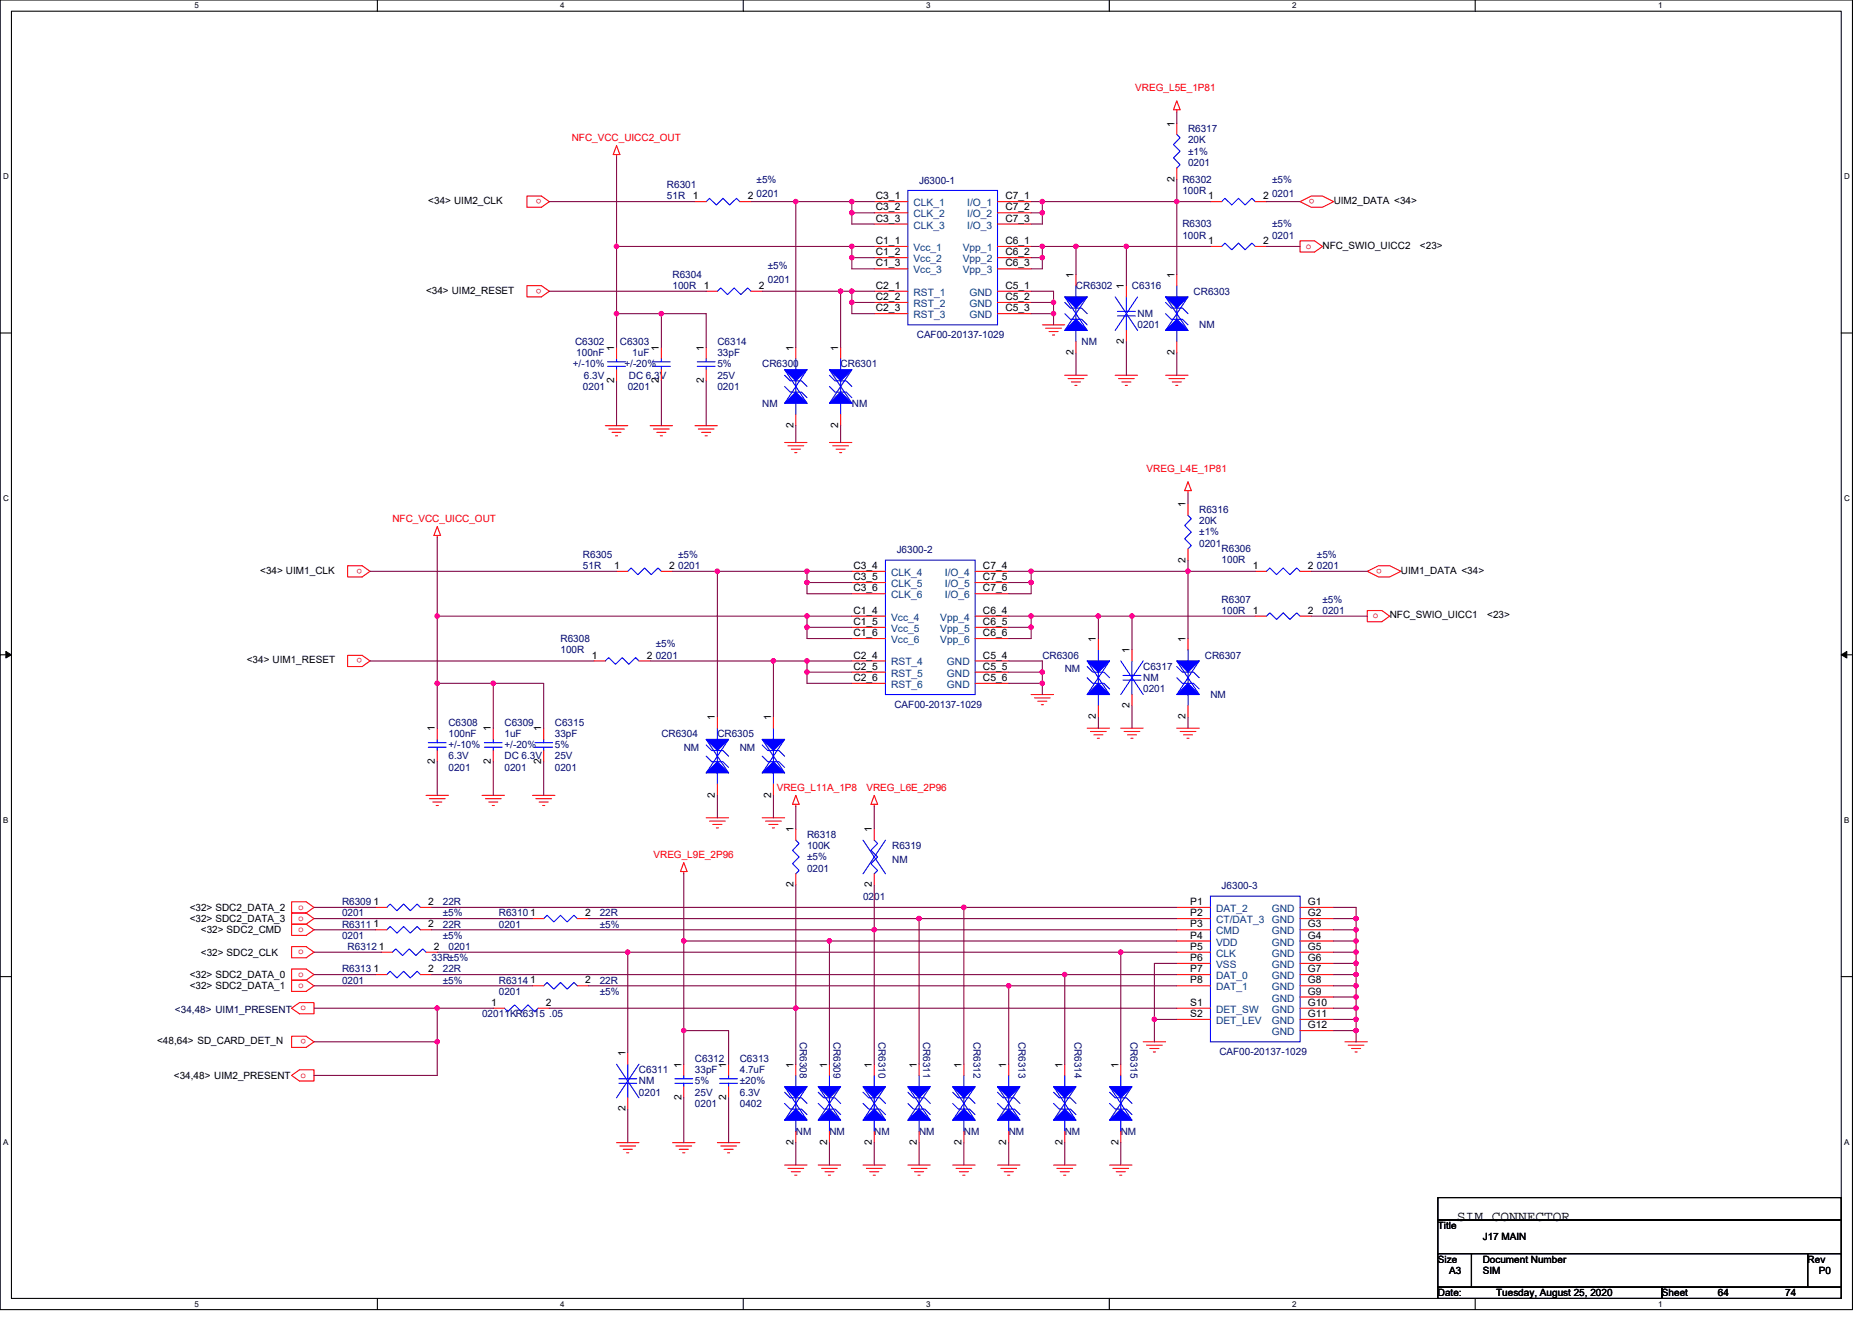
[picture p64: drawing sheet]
<svg xmlns="http://www.w3.org/2000/svg" width="297mm" height="210mm" viewBox="0 0 297 210" stroke-linecap="round" stroke-linejoin="round" font-family="sans-serif">
<defs><g id="words">
<text font-size="2.3" x="231.2" y="193.9">SIM CONNECTOR</text>
<g font-size="1.6" fill="#f00">
<text x="180.1" y="14.4">VREG_L5E_1P81</text>
<text x="90.7" y="22.4">NFC_VCC_UICC2_OUT</text>
<text x="85.9" y="31.6" transform="rotate(180 85.9 31.6)">o</text>
<text x="208.6" y="31.6" transform="rotate(180 208.6 31.6)">o</text>
<text x="207.2" y="39.5">o</text>
<text x="85.9" y="45.8" transform="rotate(180 85.9 45.8)">o</text>
<text x="181.9" y="74.8">VREG_L4E_1P81</text>
<text x="62.3" y="82.8">NFC_VCC_UICC_OUT</text>
<text x="57.5" y="90.3" transform="rotate(180 57.5 90.3)">o</text>
<text x="219.3" y="90.3" transform="rotate(180 219.3 90.3)">o</text>
<text x="217.8" y="98.1">o</text>
<text x="57.5" y="104.5" transform="rotate(180 57.5 104.5)">o</text>
<text x="123.3" y="125.5">VREG_L11A_1P8</text>
<text x="137.5" y="125.5">VREG_L6E_2P96</text>
<text x="103.7" y="136.2">VREG_L9E_2P96</text>
<text x="47.3" y="144.4">o</text>
<text x="47.3" y="146.2">o</text>
<text x="47.3" y="147.9">o</text>
<text x="47.3" y="151.5">o</text>
<text x="47.3" y="155">o</text>
<text x="47.3" y="156.8">o</text>
<text x="47.7" y="160.4">o</text>
<text x="48.6" y="164.9" transform="rotate(180 48.6 164.9)">o</text>
<text x="47.7" y="171">o</text>
</g>
<g font-size="1.6">
<text x="186.3" y="20.1" transform="rotate(-90 186.3 20.1)">1</text>
<text x="186.3" y="28.8" transform="rotate(-90 186.3 28.8)">2</text>
<text x="68" y="32.4">&lt;34&gt; UIM2_CLK</text>
<text x="109.9" y="31.6">1</text>
<text x="118.6" y="31.6">2</text>
<text x="139" y="31.6">C3_1</text>
<text x="139" y="33.4">C3_2</text>
<text x="139" y="35.2">C3_3</text>
<text x="159.5" y="31.6">C7_1</text>
<text x="159.5" y="33.4">C7_2</text>
<text x="159.5" y="35.2">C7_3</text>
<text x="191.7" y="31.6">1</text>
<text x="200.4" y="31.6">2</text>
<text x="211.6" y="32.4">UIM2_DATA &lt;34&gt;</text>
<text x="139" y="38.7">C1_1</text>
<text x="139" y="40.5">C1_2</text>
<text x="159.5" y="38.7">C6_1</text>
<text x="159.5" y="40.5">C6_2</text>
<text x="191.7" y="38.7">1</text>
<text x="200.4" y="38.7">2</text>
<text x="209.8" y="39.5">NFC_SWIO_UICC2</text>
<text x="225.3" y="39.5">&lt;23&gt;</text>
<text x="67.6" y="46.6">&lt;34&gt; UIM2_RESET</text>
<text x="111.7" y="45.8">1</text>
<text x="120.4" y="45.8">2</text>
<text x="139" y="45.8">C2_1</text>
<text x="139" y="42.3">C1_3</text>
<text x="139" y="47.6">C2_2</text>
<text x="159.5" y="42.3">C6_3</text>
<text x="159.5" y="47.6">C5_2</text>
<text x="159.5" y="45.8">C5_1</text>
<text x="170.3" y="44.1" transform="rotate(-90 170.3 44.1)">1</text>
<text x="178.3" y="45.9" transform="rotate(-90 178.3 45.9)">1</text>
<text x="186.3" y="44.1" transform="rotate(-90 186.3 44.1)">1</text>
<text x="139" y="49.4">C2_3</text>
<text x="159.5" y="49.4">C5_3</text>
<text x="97.4" y="55.6" transform="rotate(-90 97.4 55.6)">1</text>
<text x="104.6" y="55.6" transform="rotate(-90 104.6 55.6)">1</text>
<text x="111.7" y="55.6" transform="rotate(-90 111.7 55.6)">1</text>
<text x="125.9" y="55.6" transform="rotate(-90 125.9 55.6)">1</text>
<text x="133" y="55.6" transform="rotate(-90 133 55.6)">1</text>
<text x="170.3" y="56.4" transform="rotate(-90 170.3 56.4)">2</text>
<text x="178.3" y="54.6" transform="rotate(-90 178.3 54.6)">2</text>
<text x="186.3" y="56.4" transform="rotate(-90 186.3 56.4)">2</text>
<text x="97.4" y="60.8" transform="rotate(-90 97.4 60.8)">2</text>
<text x="104.6" y="60.8" transform="rotate(-90 104.6 60.8)">2</text>
<text x="111.7" y="60.8" transform="rotate(-90 111.7 60.8)">2</text>
<text x="125.9" y="67.9" transform="rotate(-90 125.9 67.9)">2</text>
<text x="133" y="67.9" transform="rotate(-90 133 67.9)">2</text>
<text x="188.1" y="80.5" transform="rotate(-90 188.1 80.5)">1</text>
<text x="188.1" y="89.3" transform="rotate(-90 188.1 89.3)">2</text>
<text x="41.3" y="91">&lt;34&gt; UIM1_CLK</text>
<text x="97.5" y="90.3">1</text>
<text x="106.2" y="90.3">2</text>
<text x="135.4" y="90.3">C3_4</text>
<text x="135.4" y="92.1">C3_5</text>
<text x="135.4" y="93.9">C3_6</text>
<text x="156" y="90.3">C7_4</text>
<text x="156" y="92.1">C7_5</text>
<text x="156" y="93.9">C7_6</text>
<text x="198.8" y="90.3">1</text>
<text x="207.5" y="90.3">2</text>
<text x="222.3" y="91">UIM1_DATA &lt;34&gt;</text>
<text x="135.4" y="97.4">C1_4</text>
<text x="135.4" y="99.2">C1_5</text>
<text x="135.4" y="101">C1_6</text>
<text x="156" y="97.4">C6_4</text>
<text x="156" y="99.2">C6_5</text>
<text x="156" y="101">C6_6</text>
<text x="173.9" y="101.9" transform="rotate(-90 173.9 101.9)">1</text>
<text x="188.1" y="101.9" transform="rotate(-90 188.1 101.9)">1</text>
<text x="198.8" y="97.4">1</text>
<text x="207.5" y="97.4">2</text>
<text x="220.5" y="98.1">NFC_SWIO_UICC1</text>
<text x="236" y="98.1">&lt;23&gt;</text>
<text x="39.2" y="105.3">&lt;34&gt; UIM1_RESET</text>
<text x="93.9" y="104.5">1</text>
<text x="102.6" y="104.5">2</text>
<text x="135.4" y="104.5">C2_4</text>
<text x="135.4" y="106.3">C2_5</text>
<text x="156" y="104.5">C5_4</text>
<text x="156" y="106.3">C5_5</text>
<text x="179.2" y="103.7" transform="rotate(-90 179.2 103.7)">1</text>
<text x="135.4" y="108.1">C2_6</text>
<text x="156" y="108.1">C5_6</text>
<text x="179.2" y="112.4" transform="rotate(-90 179.2 112.4)">2</text>
<text x="69" y="116.1" transform="rotate(-90 69 116.1)">1</text>
<text x="77.9" y="116.1" transform="rotate(-90 77.9 116.1)">1</text>
<text x="85.9" y="116.1" transform="rotate(-90 85.9 116.1)">1</text>
<text x="113.4" y="114.3" transform="rotate(-90 113.4 114.3)">1</text>
<text x="122.3" y="114.3" transform="rotate(-90 122.3 114.3)">1</text>
<text x="173.9" y="114.2" transform="rotate(-90 173.9 114.2)">2</text>
<text x="188.1" y="114.2" transform="rotate(-90 188.1 114.2)">2</text>
<text x="69" y="121.3" transform="rotate(-90 69 121.3)">2</text>
<text x="77.9" y="121.3" transform="rotate(-90 77.9 121.3)">2</text>
<text x="85.9" y="121.3" transform="rotate(-90 85.9 121.3)">2</text>
<text x="113.4" y="126.6" transform="rotate(-90 113.4 126.6)">2</text>
<text x="122.3" y="126.6" transform="rotate(-90 122.3 126.6)">2</text>
<text x="125.9" y="132.1" transform="rotate(-90 125.9 132.1)">1</text>
<text x="138.3" y="132.1" transform="rotate(-90 138.3 132.1)">1</text>
<text x="59.2" y="143.6">1</text>
<text x="68" y="143.6">2</text>
<text x="125.9" y="140.8" transform="rotate(-90 125.9 140.8)">2</text>
<text x="138.3" y="140.8" transform="rotate(-90 138.3 140.8)">2</text>
<text x="188.8" y="143.6">P1</text>
<text x="207.5" y="143.6">G1</text>
<text x="30.1" y="144.5">&lt;32&gt; SDC2_DATA_2</text>
<text x="30.1" y="146.3">&lt;32&gt; SDC2_DATA_3</text>
<text x="31.9" y="148.1">&lt;32&gt; SDC2_CMD</text>
<text x="59.2" y="147.2">1</text>
<text x="68" y="147.2">2</text>
<text x="84.1" y="145.4">1</text>
<text x="92.9" y="145.4">2</text>
<text x="188.8" y="145.4">P2</text>
<text x="188.8" y="147.2">P3</text>
<text x="188.8" y="149">P4</text>
<text x="207.5" y="145.4">G2</text>
<text x="207.5" y="147.2">G3</text>
<text x="207.5" y="149">G4</text>
<text x="30.1" y="155.2">&lt;32&gt; SDC2_DATA_0</text>
<text x="31.9" y="151.7">&lt;32&gt; SDC2_CLK</text>
<text x="59.2" y="154.3">1</text>
<text x="60.1" y="150.7">1</text>
<text x="68" y="154.3">2</text>
<text x="68.9" y="150.7">2</text>
<text x="188.8" y="150.7">P5</text>
<text x="188.8" y="152.5">P6</text>
<text x="188.8" y="154.3">P7</text>
<text x="207.5" y="150.7">G5</text>
<text x="207.5" y="152.5">G6</text>
<text x="207.5" y="154.3">G7</text>
<text x="30.1" y="157">&lt;32&gt; SDC2_DATA_1</text>
<text x="77.9" y="159.6">1</text>
<text x="84.1" y="156.1">1</text>
<text x="86.6" y="159.6">2</text>
<text x="92.9" y="156.1">2</text>
<text x="188.8" y="156.1">P8</text>
<text x="188.8" y="159.6">S1</text>
<text x="188.8" y="161.4">S2</text>
<text x="207.5" y="156.1">G8</text>
<text x="207.5" y="157.9">G9</text>
<text x="207.5" y="159.6">G10</text>
<text x="207.5" y="161.4">G11</text>
<text x="24.9" y="165.7">&lt;48,64&gt; SD_CARD_DET_N</text>
<text x="99.2" y="167.7" transform="rotate(-90 99.2 167.7)">1</text>
<text x="207.5" y="163.2">G12</text>
<text x="27.6" y="171.2">&lt;34,48&gt; UIM2_PRESENT</text>
<text x="108.1" y="169.4" transform="rotate(-90 108.1 169.4)">1</text>
<text x="115.2" y="169.4" transform="rotate(-90 115.2 169.4)">1</text>
<text x="125.9" y="169.4" transform="rotate(-90 125.9 169.4)">1</text>
<text x="131.2" y="169.4" transform="rotate(-90 131.2 169.4)">1</text>
<text x="138.3" y="169.4" transform="rotate(-90 138.3 169.4)">1</text>
<text x="145.5" y="169.4" transform="rotate(-90 145.5 169.4)">1</text>
<text x="152.6" y="169.4" transform="rotate(-90 152.6 169.4)">1</text>
<text x="159.7" y="169.4" transform="rotate(-90 159.7 169.4)">1</text>
<text x="168.6" y="169.4" transform="rotate(-90 168.6 169.4)">1</text>
<text x="177.5" y="169.4" transform="rotate(-90 177.5 169.4)">1</text>
<text x="99.2" y="176.4" transform="rotate(-90 99.2 176.4)">2</text>
<text x="108.1" y="174.6" transform="rotate(-90 108.1 174.6)">2</text>
<text x="115.2" y="174.6" transform="rotate(-90 115.2 174.6)">2</text>
<text x="125.9" y="181.7" transform="rotate(-90 125.9 181.7)">2</text>
<text x="131.2" y="181.7" transform="rotate(-90 131.2 181.7)">2</text>
<text x="138.3" y="181.7" transform="rotate(-90 138.3 181.7)">2</text>
<text x="145.5" y="181.7" transform="rotate(-90 145.5 181.7)">2</text>
<text x="152.6" y="181.7" transform="rotate(-90 152.6 181.7)">2</text>
<text x="159.7" y="181.7" transform="rotate(-90 159.7 181.7)">2</text>
<text x="168.6" y="181.7" transform="rotate(-90 168.6 181.7)">2</text>
<text x="177.5" y="181.7" transform="rotate(-90 177.5 181.7)">2</text>
<text x="228.2" y="195.1">Title</text>
<text x="235.3" y="196.8">J17 MAIN</text>
<text x="228.2" y="200.4">Size</text>
<text x="229.9" y="202.2">A3</text>
<text x="235.3" y="200.4">Document Number</text>
<text x="235.3" y="202.2">SIM</text>
<text x="286.8" y="200.4">Rev</text>
<text x="288.6" y="202.2">P0</text>
<text x="228.2" y="205.7">Date:</text>
<text x="237.4" y="205.7">Tuesday, August 25, 2020</text>
<text x="263.7" y="205.7">Sheet</text>
<text x="272.6" y="205.7">64</text>
<text x="283.3" y="205.7">74</text>
</g>
<g font-size="1.6" fill="#000080">
<text x="188.5" y="21">R6317</text>
<text x="188.5" y="22.8">20K</text>
<text x="105.8" y="29.9">R6301</text>
<text x="120.1" y="29">±5%</text>
<text x="145.8" y="29.1">J6300-1</text>
<text x="187.6" y="29">R6302</text>
<text x="188.5" y="24.5">±1%</text>
<text x="188.5" y="26.3">0201</text>
<text x="201.8" y="29">±5%</text>
<text x="105.8" y="31.6">51R</text>
<text x="120.1" y="31.3">0201</text>
<text x="187.6" y="30.8">100R</text>
<text x="201.8" y="31.3">0201</text>
<text x="187.6" y="36.1">R6303</text>
<text x="187.6" y="37.9">100R</text>
<text x="201.8" y="36.1">±5%</text>
<text x="201.8" y="37.9">0201</text>
<text x="106.7" y="44.1">R6304</text>
<text x="106.7" y="45.9">100R</text>
<text x="121.8" y="42.7">±5%</text>
<text x="121.8" y="45">0201</text>
<text x="170.7" y="45.9">CR6302</text>
<text x="179.6" y="45.9">C6316</text>
<text x="189.4" y="46.8">CR6303</text>
<text x="145.5" y="53.7">CAF00-20137-1029</text>
<text x="180.5" y="50.3">NM</text>
<text x="180.5" y="52.1">0201</text>
<text x="190.3" y="52.1">NM</text>
<text x="90.9" y="58.3">+/-10%</text>
<text x="91.2" y="54.8">C6302</text>
<text x="91.4" y="56.5">100nF</text>
<text x="98.4" y="54.8">C6303</text>
<text x="99.1" y="58.3">+/-20%</text>
<text x="100.3" y="56.5">1uF</text>
<text x="113.8" y="54.8">C6314</text>
<text x="113.8" y="56.5">33pF</text>
<text x="113.8" y="58.3">5%</text>
<text x="120.9" y="58.3">CR6300</text>
<text x="133.4" y="58.3">CR6301</text>
<text x="171.6" y="54.8">NM</text>
<text x="92.5" y="61.9">0201</text>
<text x="92.7" y="60.1">6.3V</text>
<text x="99.6" y="61.9">0201</text>
<text x="99.8" y="60.1">DC 6.3V</text>
<text x="113.8" y="61.9">0201</text>
<text x="113.8" y="60.1">25V</text>
<text x="120.9" y="64.5">NM</text>
<text x="135.2" y="64.5">NM</text>
<text x="190.3" y="81.4">R6316</text>
<text x="190.3" y="83.2">20K</text>
<text x="92.5" y="88.5">R6305</text>
<text x="107.6" y="88.5">±5%</text>
<text x="142.3" y="87.8">J6300-2</text>
<text x="190.3" y="85">±1%</text>
<text x="190.3" y="86.8">0201</text>
<text x="193.8" y="87.7">R6306</text>
<text x="193.8" y="89.4">100R</text>
<text x="209" y="88.5">±5%</text>
<text x="92.5" y="90.3">51R</text>
<text x="107.6" y="90.3">0201</text>
<text x="193.8" y="95.7">R6307</text>
<text x="209" y="90.3">0201</text>
<text x="209.8" y="95.7">±5%</text>
<text x="88.9" y="101.9">R6308</text>
<text x="193.8" y="97.4">100R</text>
<text x="209.8" y="97.4">0201</text>
<text x="88.9" y="103.7">100R</text>
<text x="104.1" y="102.8">±5%</text>
<text x="104.1" y="104.5">0201</text>
<text x="165.4" y="104.5">CR6306</text>
<text x="168.9" y="106.7">NM</text>
<text x="181.4" y="106.3">C6317</text>
<text x="191.2" y="104.5">CR6307</text>
<text x="141.9" y="112.4">CAF00-20137-1029</text>
<text x="181.4" y="108.1">NM</text>
<text x="181.4" y="109.9">0201</text>
<text x="192.1" y="110.8">NM</text>
<text x="71.2" y="115.2">C6308</text>
<text x="71.2" y="117">100nF</text>
<text x="71.2" y="118.8">+/-10%</text>
<text x="80" y="115.2">C6309</text>
<text x="80" y="117">1uF</text>
<text x="80" y="118.8">+/-20%</text>
<text x="88.1" y="115.2">C6315</text>
<text x="88.1" y="117">33pF</text>
<text x="88.1" y="118.8">5%</text>
<text x="104.9" y="117">CR6304</text>
<text x="108.5" y="119.1">NM</text>
<text x="113.8" y="117">CR6305</text>
<text x="117.4" y="119.1">NM</text>
<text x="71.2" y="122.3">0201</text>
<text x="71.2" y="120.5">6.3V</text>
<text x="80" y="122.3">0201</text>
<text x="80" y="120.5">DC 6.3V</text>
<text x="88.1" y="122.3">0201</text>
<text x="88.1" y="120.5">25V</text>
<text x="128.1" y="133">R6318</text>
<text x="128.1" y="134.8">100K</text>
<text x="128.1" y="136.5">±5%</text>
<text x="141.6" y="134.8">R6319</text>
<text x="141.6" y="136.9">NM</text>
<text x="54.3" y="143.7">R6309</text>
<text x="70.3" y="143.7">22R</text>
<text x="128.1" y="138.3">0201</text>
<text x="136.9" y="142.8">0201</text>
<text x="193.8" y="141.2">J6300-3</text>
<text x="54.3" y="145.4">0201</text>
<text x="54.3" y="149">0201</text>
<text x="54.3" y="147.2">R6311</text>
<text x="70.3" y="147.2">22R</text>
<text x="70.3" y="145.4">±5%</text>
<text x="70.3" y="149">±5%</text>
<text x="79.2" y="147.2">0201</text>
<text x="79.2" y="145.4">R6310</text>
<text x="95.2" y="145.4">22R</text>
<text x="95.2" y="147.2">±5%</text>
<text x="54.3" y="154.3">R6313</text>
<text x="55.2" y="150.8">R6312</text>
<text x="68.5" y="152.5">33R±5%</text>
<text x="70.3" y="154.3">22R</text>
<text x="71.2" y="150.8">0201</text>
<text x="54.3" y="156.1">0201</text>
<text x="70.3" y="156.1">±5%</text>
<text x="76.5" y="161.4">02011KR6315 .05</text>
<text x="79.2" y="157.9">0201</text>
<text x="79.2" y="156.1">R6314</text>
<text x="95.2" y="156.1">22R</text>
<text x="95.2" y="157.9">±5%</text>
<text x="126.9" y="165.4" transform="rotate(90 126.9 165.4)">CR6308</text>
<text x="132.3" y="165.4" transform="rotate(90 132.3 165.4)">CR6309</text>
<text x="139.4" y="165.4" transform="rotate(90 139.4 165.4)">CR6310</text>
<text x="146.5" y="165.4" transform="rotate(90 146.5 165.4)">CR6311</text>
<text x="154.5" y="165.4" transform="rotate(90 154.5 165.4)">CR6312</text>
<text x="161.6" y="165.4" transform="rotate(90 161.6 165.4)">CR6313</text>
<text x="170.5" y="165.4" transform="rotate(90 170.5 165.4)">CR6314</text>
<text x="179.4" y="165.4" transform="rotate(90 179.4 165.4)">CR6315</text>
<text x="193.5" y="167.5">CAF00-20137-1029</text>
<text x="101.4" y="170.3">C6311</text>
<text x="101.4" y="172.1">NM</text>
<text x="101.4" y="173.9">0201</text>
<text x="110.3" y="168.5">C6312</text>
<text x="110.3" y="170.3">33pF</text>
<text x="110.3" y="173.9">25V</text>
<text x="110.3" y="172.1">5%</text>
<text x="117.4" y="168.5">C6313</text>
<text x="117.4" y="170.3">4.7uF</text>
<text x="117.4" y="173.9">6.3V</text>
<text x="117.4" y="172.1">±20%</text>
<text x="110.3" y="175.7">0201</text>
<text x="117.4" y="175.7">0402</text>
<text x="126.3" y="180.1">NM</text>
<text x="131.6" y="180.1">NM</text>
<text x="138.7" y="180.1">NM</text>
<text x="145.8" y="180.1">NM</text>
<text x="152.9" y="180.1">NM</text>
<text x="160.1" y="180.1">NM</text>
<text x="168.9" y="180.1">NM</text>
<text x="177.8" y="180.1">NM</text>
</g>
<g font-size="1.6" fill="#004080">
<text x="144.9" y="32.7">CLK_1</text>
<text x="144.9" y="34.5">CLK_2</text>
<text x="153.5" y="32.7">I/O_1</text>
<text x="153.5" y="34.5">I/O_2</text>
<text x="144.9" y="39.8">Vcc_1</text>
<text x="144.9" y="36.3">CLK_3</text>
<text x="144.9" y="41.6">Vcc_2</text>
<text x="152.8" y="39.8">Vpp_1</text>
<text x="152.8" y="41.6">Vpp_2</text>
<text x="153.5" y="36.3">I/O_3</text>
<text x="144.9" y="46.9">RST_1</text>
<text x="144.9" y="43.4">Vcc_3</text>
<text x="152.8" y="43.4">Vpp_3</text>
<text x="153.8" y="46.9">GND</text>
<text x="144.9" y="48.7">RST_2</text>
<text x="144.9" y="50.5">RST_3</text>
<text x="153.8" y="48.7">GND</text>
<text x="153.8" y="50.5">GND</text>
<text x="141.4" y="91.4">CLK_4</text>
<text x="141.4" y="93.2">CLK_5</text>
<text x="141.4" y="95">CLK_6</text>
<text x="149.9" y="91.4">I/O_4</text>
<text x="149.9" y="93.2">I/O_5</text>
<text x="149.9" y="95">I/O_6</text>
<text x="141.4" y="98.5">Vcc_4</text>
<text x="141.4" y="100.3">Vcc_5</text>
<text x="149.2" y="98.5">Vpp_4</text>
<text x="149.2" y="100.3">Vpp_5</text>
<text x="141.4" y="105.6">RST_4</text>
<text x="141.4" y="102.1">Vcc_6</text>
<text x="141.4" y="107.4">RST_5</text>
<text x="149.2" y="102.1">Vpp_6</text>
<text x="150.3" y="105.6">GND</text>
<text x="150.3" y="107.4">GND</text>
<text x="141.4" y="109.2">RST_6</text>
<text x="150.3" y="109.2">GND</text>
<text x="193" y="144.7">DAT_2</text>
<text x="193" y="146.5">CT/DAT_3</text>
<text x="193" y="148.3">CMD</text>
<text x="201.8" y="144.7">GND</text>
<text x="201.8" y="146.5">GND</text>
<text x="201.8" y="148.3">GND</text>
<text x="193" y="150.1">VDD</text>
<text x="193" y="151.8">CLK</text>
<text x="193" y="153.6">VSS</text>
<text x="193" y="155.4">DAT_0</text>
<text x="201.8" y="150.1">GND</text>
<text x="201.8" y="151.8">GND</text>
<text x="201.8" y="153.6">GND</text>
<text x="201.8" y="155.4">GND</text>
<text x="193" y="157.2">DAT_1</text>
<text x="193" y="160.7">DET_SW</text>
<text x="201.8" y="157.2">GND</text>
<text x="201.8" y="159">GND</text>
<text x="201.8" y="160.7">GND</text>
<text x="193" y="162.5">DET_LEV</text>
<text x="201.8" y="162.5">GND</text>
<text x="201.8" y="164.3">GND</text>
</g>
<text font-size="1.6" fill="#000040" x="27.8" y="160.7">&lt;34,48&gt; UIM1_PRESENT</text>
<g font-size="1.3">
<text x="30.8" y="1.3">5</text>
<text x="88.9" y="1.3">4</text>
<text x="147" y="1.3">3</text>
<text x="205" y="1.3">2</text>
<text x="263.1" y="1.3">1</text>
<text x=".5" y="28.4">D</text>
<text x="292.6" y="28.4">D</text>
<text x=".5" y="79.5">C</text>
<text x="292.6" y="79.5">C</text>
<text x=".5" y="130.6">B</text>
<text x="292.6" y="130.6">B</text>
<text x=".5" y="181.7">A</text>
<text x="292.6" y="181.7">A</text>
<text x="30.8" y="207.4">5</text>
<text x="88.9" y="207.4">4</text>
<text x="147" y="207.4">3</text>
<text x="205" y="207.4">2</text>
<text x="263.1" y="207.4">1</text>
</g>
</g></defs>
<path d="M0 0h293.9v207.9h-293.9zM1.8 1.8h290.4v204.3h-290.4z" fill="none" stroke="#000" stroke-width=".17"/>
<g fill="#fff">
<path d="M30.8 .2h.7v1.4h-.7z"/>
<path d="M30.8 206.3h.7v1.4h-.7z"/>
</g>
<path d="M59.9 0v1.8M59.9 206.1v1.8" fill="none" stroke="#000" stroke-width=".17"/>
<g fill="#fff">
<path d="M88.9 .2h.7v1.4h-.7z"/>
<path d="M88.9 206.3h.7v1.4h-.7z"/>
</g>
<path d="M117.9 0v1.8M117.9 206.1v1.8" fill="none" stroke="#000" stroke-width=".17"/>
<g fill="#fff">
<path d="M147 .2h.7v1.4h-.7z"/>
<path d="M147 206.3h.7v1.4h-.7z"/>
</g>
<path d="M176 0v1.8M176 206.1v1.8" fill="none" stroke="#000" stroke-width=".17"/>
<g fill="#fff">
<path d="M205 .2h.7v1.4h-.7z"/>
<path d="M205 206.3h.7v1.4h-.7z"/>
</g>
<path d="M234.1 0v1.8M234.1 206.1v1.8" fill="none" stroke="#000" stroke-width=".17"/>
<g fill="#fff">
<path d="M263.1 .2h.7v1.4h-.7z"/>
<path d="M263.1 206.3h.7v1.4h-.7z"/>
<path d="M.5 27.3h.9v1.4h-.9z"/>
<path d="M292.6 27.3h.9v1.4h-.9z"/>
<path d="M.5 78.4h.9v1.4h-.9z"/>
<path d="M292.6 78.4h.9v1.4h-.9z"/>
</g>
<path d="M0 52.9h1.8M292.2 52.9h1.7" fill="none" stroke="#000" stroke-width=".17"/>
<g fill="#fff">
<path d="M.5 129.5h.8v1.4h-.8z"/>
<path d="M292.6 129.5h.9v1.4h-.9z"/>
</g>
<path d="M0 103.9h1.8M292.2 103.9h1.7" fill="none" stroke="#000" stroke-width=".17"/>
<path d="M.9 103.4l.9 .5-.9 .5zM292.2 103.9l.8-.5v1z" fill="#000" stroke="#000" stroke-width=".16"/>
<g fill="#fff">
<path d="M.5 180.5h.8v1.4h-.8z"/>
<path d="M292.6 180.5h.9v1.4h-.9z"/>
</g>
<path d="M0 155h1.8M292.2 155h1.7M228.2 190.1h64v3.5h-64zM228.2 193.6h64v5.4h-64zM228.2 199h5.3v5.3h-5.3zM233.5 199h53.3v5.3h-53.3zM286.8 199h5.4v5.3h-5.4zM228.2 204.3h35.5v1.8h-35.5zM263.7 204.3h28.5v1.8h-28.5z" fill="none" stroke="#000" stroke-width=".17"/>
<g fill="none" stroke="#f00" stroke-width=".17">
<path d="M186.7 16l.6 1.4h-1.1zM186.7 17.4v.4M186.7 19.6v1.7M83.6 31.1h2.3l1.3 .9-1.3 .9h-2.3zM97.8 23.1l.6 1.4h-1.1zM97.8 24.5v.4M110.3 32h1.8M117.4 32h1.8M138.7 32h5.4M138.7 39.1h5.4M138.7 33.8h5.4M138.7 35.6h5.4"/>
<path d="M158.3 32h5.3M158.3 39.1h5.3M158.3 33.8h5.3M158.3 35.6h5.3M186.7 26.7v1.7M192.1 39.1h1.7M192.1 32h1.7M199.2 39.1h1.8M199.2 32h1.8M206.3 32l1.8-.9h1.7l1.8 .9-1.8 .9h-1.7zM206.3 38.2h2.3l1.2 .9-1.2 .9h-2.3zM83.6 45.3h2.3l1.3 .9-1.3 .9h-2.3z"/>
<path d="M97.8 55.1v1.8M97.8 58.7v1.8M104.9 55.1v1.8M104.9 58.7v1.8M112.1 46.2h1.7M112.1 55.1v1.8M112.1 58.7v1.8M119.2 46.2h1.7M126.3 55.1v1.8M133.4 55.1v1.8M138.7 46.2h5.4M138.7 40.9h5.4"/>
<path d="M138.7 42.7h5.4M138.7 48h5.4M138.7 49.8h5.4M158.3 40.9h5.3M158.3 42.7h5.3M158.3 48h5.3M158.3 49.8h5.3M158.3 46.2h5.3M165.4 51.6h3.5M165.9 52.1h2.5M166.5 52.6h1.4M167 53.2h.3"/>
<path d="M168.9 59.6h3.6M170.7 43.6v1.7M170.7 54.2v1.8M177 59.6h3.5M178.7 45.3v1.8M178.7 52.5v1.7M185 59.6h3.5M186.7 43.6v1.7M186.7 54.2v1.8M96.1 67.6h3.5M96.6 68.1h2.5M97.1 68.6h1.4"/>
<path d="M97.7 69.2h.3M103.2 67.6h3.5M103.7 68.1h2.5M104.2 68.6h1.5M104.8 69.2h.3M110.3 67.6h3.5M110.8 68.1h2.5M111.3 68.6h1.5M111.9 69.2h.3M124.5 70.2h3.6M125 70.8h2.5M125.6 71.3h1.4"/>
<path d="M126.1 71.8h.3M126.3 65.8v1.8M131.6 70.2h3.6M132.1 70.8h2.5M132.7 71.3h1.4M133.2 71.8h.4M133.4 65.8v1.8M169.5 60.1h2.5M170 60.6h1.4M170.6 61.2h.3M177.5 60.1h2.5M178 60.6h1.4"/>
<path d="M178.6 61.2h.3M185.5 60.1h2.5M186 60.6h1.4M186.6 61.2h.3M188.5 76.5l.5 1.4h-1zM188.5 77.9v.3M55.2 89.8h2.3l1.2 .9-1.2 .9h-2.3zM69.4 83.6l.5 1.4h-1zM69.4 85v.3M97.8 90.7h1.8M104.9 90.7h1.8M135.2 90.7h5.3"/>
<path d="M135.2 97.8h5.3M135.2 92.5h5.3M135.2 94.2h5.3M135.2 99.6h5.3M154.7 90.7h5.4M154.7 97.8h5.4M154.7 92.5h5.4M154.7 94.2h5.4M154.7 99.6h5.4M188.5 80v1.8M188.5 87.1v1.8M199.2 97.8h1.8"/>
<path d="M199.2 90.7h1.8M206.3 97.8h1.8M206.3 90.7h1.8M217 90.7l1.7-.9h1.8l1.8 .9-1.8 .9h-1.8zM217 96.9h2.3l1.2 .9-1.2 .9h-2.3zM55.2 104h2.3l1.2 .9-1.2 .9h-2.3zM69.4 115.6v1.7M69.4 119.1v1.8M78.3 115.6v1.7M78.3 119.1v1.8M86.3 115.6v1.7M86.3 119.1v1.8"/>
<path d="M94.3 104.9h1.8M101.4 104.9h1.8M113.8 113.8v1.8M122.7 113.8v1.8M135.2 104.9h5.3M135.2 101.3h5.3M135.2 106.7h5.3M135.2 108.5h5.3M154.7 101.3h5.4M154.7 104.9h5.4M154.7 106.7h5.4M154.7 108.5h5.4"/>
<path d="M163.6 110.2h3.6M164.1 110.8h2.5M164.7 111.3h1.4M165.2 111.8h.4M172.5 115.6h3.6M173 116.1h2.5M173.6 116.6h1.4M174.1 117.2h.4M174.3 101.3v1.8M174.3 112v1.8M177.8 115.6h3.6M178.4 116.1h2.5"/>
<path d="M178.9 116.6h1.4M179.4 117.2h.4M179.6 103.1v1.8M179.6 110.2v1.8M186.7 115.6h3.6M187.3 116.1h2.5M187.8 116.6h1.4M188.3 117.2h.4M188.5 101.3v1.8M188.5 112v1.8M67.6 126.2h3.6M68.1 126.8h2.5"/>
<path d="M68.7 127.3h1.4M69.2 127.8h.4M76.5 126.2h3.5M77 126.8h2.5M77.6 127.3h1.4M78.1 127.8h.3M84.5 126.2h3.6M85 126.8h2.5M85.6 127.3h1.4M86.1 127.8h.3M108.5 136.9l.5 1.4h-1zM108.5 138.3v.4"/>
<path d="M112.1 129.8h3.5M112.6 130.3h2.5M113.1 130.9h1.5M113.7 131.4h.3M113.8 124.5v1.7M120.9 129.8h3.6M121.5 130.3h2.5M122 130.9h1.4M122.6 131.4h.3M122.7 124.5v1.7M126.3 126.2l.5 1.5h-1.1zM126.3 127.7v.3"/>
<path d="M126.3 131.6v1.7M126.3 138.7v1.8M138.7 126.2l.6 1.5h-1.1zM138.7 127.7v.3M138.7 131.6v1.7M138.7 138.7v1.8M46.3 143.1h2.3l1.2 .9-1.2 .9h-2.3zM46.3 146.7h2.3l1.2 .9-1.2 .9h-2.3zM46.3 150.2h2.3l1.2 .9-1.2 .9h-2.3zM46.3 153.8h2.3l1.2 .9-1.2 .9h-2.3zM46.3 155.6h2.3l1.2 .9-1.2 .9h-2.3zM48.6 144.9h-2.3v1.8h2.3"/>
<path d="M48.6 144.9l1.2 .9-1.2 .9M59.6 154.7h1.8M59.6 144h1.8M59.6 147.6h1.8M60.5 151.1h1.8M66.7 154.7h1.8M66.7 144h1.8M66.7 147.6h1.8M67.6 151.1h1.8M84.5 156.5h1.8M84.5 145.8h1.8M91.6 156.5h1.8"/>
<path d="M91.6 145.8h1.8M186.7 144h5.4M186.7 145.8h5.4M186.7 147.6h5.4M186.7 149.4h5.4M186.7 151.1h5.4M186.7 152.9h5.4M186.7 154.7h5.4M186.7 156.5h5.4M206.3 144h5.3M206.3 145.8h5.3M206.3 147.6h5.3"/>
<path d="M206.3 149.4h5.3M206.3 151.1h5.3M206.3 152.9h5.3M206.3 154.7h5.3M206.3 156.5h5.3M206.3 158.2h5.3M46.3 164.5h2.3l1.2 .9-1.2 .8h-2.3zM46.3 160l1.2-.9h2.3v1.8h-2.3zM46.3 170.7l1.2-.9h2.3v1.8h-2.3zM78.3 160h1.7M85.4 160h1.8M99.6 167.1v1.8"/>
<path d="M99.6 174.2v1.8M108.5 168.9v1.8M108.5 172.5v1.7M115.6 168.9v1.8M115.6 172.5v1.7M126.3 168.9v1.8M126.3 179.6v1.8M131.6 168.9v1.8M131.6 179.6v1.8M138.7 168.9v1.8M138.7 179.6v1.8M145.8 168.9v1.8"/>
<path d="M145.8 179.6v1.8M152.9 168.9v1.8M152.9 179.6v1.8M160.1 168.9v1.8M160.1 179.6v1.8M168.9 168.9v1.8M168.9 179.6v1.8M177.8 168.9v1.8M177.8 179.6v1.8M181.4 165.4h3.6M181.9 165.9h2.5M182.5 166.4h1.4"/>
<path d="M183 167h.3M186.7 160h5.4M186.7 161.8h5.4M206.3 160h5.3M206.3 161.8h5.3M206.3 163.6h5.3M213.4 165.4h3.6M213.9 165.9h2.5M214.5 166.4h1.4M215 167h.3M97.8 181.4h3.6M98.4 181.9h2.5"/>
<path d="M98.9 182.4h1.4M99.4 183h.4M106.7 181.4h3.6M107.2 181.9h2.5M107.8 182.4h1.4M108.3 183h.4M113.8 181.4h3.6M114.4 181.9h2.5M114.9 182.4h1.4M115.4 183h.4M124.5 184.9h3.6M125 185.4h2.5"/>
<path d="M125.6 186h1.4M126.1 186.5h.3M129.8 184.9h3.6M130.4 185.4h2.5M130.9 186h1.4M131.4 186.5h.4M136.9 184.9h3.6M137.5 185.4h2.5M138 186h1.4M138.6 186.5h.3M144.1 184.9h3.5M144.6 185.4h2.5"/>
<path d="M145.1 186h1.5M145.7 186.5h.3M151.2 184.9h3.5M151.7 185.4h2.5M152.2 186h1.5M152.8 186.5h.3M158.3 184.9h3.5M158.8 185.4h2.5M159.3 186h1.5M159.9 186.5h.3M167.2 184.9h3.5M167.7 185.4h2.5"/>
<path d="M168.2 186h1.5M168.8 186.5h.3M176.1 184.9h3.5M176.6 185.4h2.5M177.1 186h1.5M177.7 186.5h.3"/>
</g>
<g fill="none" stroke="#00f" stroke-width=".17">
<path d="M112.1 32l.5-.5 1.1 1 1-1 1.1 1 1.1-1 .5 .5M144.1 30.2h14.2v21.4h-14.2zM186.7 21.3l.6 .6-1.1 1 1.1 1.1-1.1 1.1 1.1 1-.6 .6M193.8 39.1l.6-.5 1 1 1.1-1 1.1 1 1-1 .6 .5M193.8 32l.6-.5 1 1 1.1-1 1.1 1 1-1 .6 .5M96.4 57.4h2.8M96.4 58.1h2.8M97.8 56.9v.5M97.8 58.1v.6M103.5 57.4h2.9M103.5 58.1h2.9M104.9 56.9v.5"/>
<path d="M104.9 58.1v.6M110.6 57.4h2.9M110.6 58.1h2.9M112.1 56.9v.5M112.1 58.1v.6M113.8 46.2l.6-.5 1 1.1 1.1-1.1 1.1 1.1 1-1.1 .6 .5M124.5 59.6l.9 .9h1.8l.9 .8M124.5 58.7l3.6 5.3M126.3 56.9v1.8M128.1 58.7l-3.6 5.3M131.6 59.6l.9 .9h1.8l.9 .8M131.6 58.7l3.6 5.3"/>
<path d="M133.4 56.9v1.8M135.2 58.7l-3.6 5.3M168.9 49.8l.9 .9h1.8l.9 .9M168.9 48l.9 .9h1.8l.9 .9M168.9 47.1l3.6 5.4M170.7 45.3v1.8M170.7 48.9v1.8M170.7 52.5v1.7M172.5 47.1l-3.6 5.4M177 47.1l3.5 5.4M177.3 49.4h2.8M177.3 50.1h2.8"/>
<path d="M178.7 47.1v2.3M178.7 50.1v2.4M180.5 47.1l-3.5 5.4M185 48l.8 .9h1.8l.9 .9M185 47.1l3.5 5.4M185 49.8l.8 .9h1.8l.9 .9M186.7 45.3v1.8M186.7 48.9v1.8M186.7 52.5v1.7M188.5 47.1l-3.5 5.4M124.5 61.3l.9 .9h1.8l.9 .9M126.3 60.5v1.7"/>
<path d="M126.3 64v1.8M131.6 61.3l.9 .9h1.8l.9 .9M133.4 60.5v1.7M133.4 64v1.8M99.6 90.7l.5-.6 1.1 1.1 1.1-1.1 1 1.1 1.1-1.1 .5 .6M140.5 88.9h14.2v21.3h-14.2zM188.5 81.8l.5 .5-1 1.1 1 1.1-1 1 1 1.1-.5 .5M201 97.8l.5-.5 1.1 1 1-1 1.1 1 1.1-1 .5 .5M201 90.7l.5-.6 1.1 1.1 1-1.1 1.1 1.1 1.1-1.1 .5 .6M68 117.9h2.8M68 118.6h2.8M69.4 117.3v.6"/>
<path d="M69.4 118.6v.5M76.9 117.9h2.8M76.9 118.6h2.8M78.3 117.3v.6M78.3 118.6v.5M84.9 117.9h2.8M84.9 118.6h2.8M86.3 117.3v.6M86.3 118.6v.5M96.1 104.9l.5-.5 1.1 1 1-1 1.1 1 1.1-1 .5 .5M112.1 118.2l.8 .9h1.8l.9 .9M112.1 117.3l3.5 5.4"/>
<path d="M113.8 115.6v1.7M113.8 119.1v1.8M115.6 117.3l-3.5 5.4M120.9 118.2l.9 .9h1.8l.9 .9M120.9 117.3l3.6 5.4M122.7 115.6v1.7M122.7 119.1v1.8M124.5 117.3l-3.6 5.4M172.5 104.9l3.6 5.3M172.5 107.6l.9 .9h1.8l.9 .8M172.5 105.8l.9 .9h1.8l.9 .9M174.3 110.2v1.8"/>
<path d="M174.3 103.1v1.8M174.3 106.7v1.8M176.1 104.9l-3.6 5.3M177.8 104.9l3.6 5.3M178.2 107.2h2.8M178.2 107.9h2.8M179.6 104.9v2.3M179.6 107.9v2.3M181.4 104.9l-3.6 5.3M186.7 105.8l.9 .9h1.8l.9 .9M186.7 104.9l3.6 5.3M186.7 107.6l.9 .9h1.8l.9 .8"/>
<path d="M188.5 103.1v1.8M188.5 106.7v1.8M188.5 110.2v1.8M190.3 104.9l-3.6 5.3M112.1 120l.8 .9h1.8l.9 .9M113.8 122.7v1.8M120.9 120l.9 .9h1.8l.9 .9M122.7 122.7v1.8M126.3 133.3l.5 .6-1.1 1.1 1.1 1-1.1 1.1 1.1 1.1-.5 .5M136.9 133.3l3.6 5.4M138.7 133.3l.6 .6-1.1 1.1 1.1 1-1.1 1.1 1.1 1.1-.6 .5M140.5 133.3l-3.6 5.4"/>
<path d="M61.4 154.7l.5-.5 1.1 1 1-1 1.1 1 1.1-1 .5 .5M61.4 144l.5-.5 1.1 1 1-1 1.1 1 1.1-1 .5 .5M61.4 147.6l.5-.6 1.1 1.1 1-1.1 1.1 1.1 1.1-1.1 .5 .6M62.3 151.1l.5-.5 1.1 1.1 1-1.1 1.1 1.1 1.1-1.1 .5 .5M86.3 156.5l.5-.6 1.1 1.1 1-1.1 1.1 1.1 1.1-1.1 .5 .6M86.3 145.8l.5-.5 1.1 1 1-1 1.1 1 1.1-1 .5 .5M192.1 142.2h14.2v23.2h-14.2zM80 160l.6 .5 1.1-1 1 1 1.1-1 1.1 1 .5-.5M97.8 168.9l3.6 5.3M98.2 171.2h2.8M98.2 171.9h2.8M99.6 168.9v2.3"/>
<path d="M99.6 171.9v2.3M101.4 168.9l-3.6 5.3M107.1 171.2h2.8M107.1 171.9h2.8M108.5 170.7v.5M108.5 171.9v.6M114.2 171.2h2.8M114.2 171.9h2.8M115.6 170.7v.5M115.6 171.9v.6M124.5 175.1l.9 .9h1.8l.9 .9M124.5 173.4l.9 .8h1.8l.9 .9"/>
<path d="M124.5 172.5l3.6 5.3M126.3 170.7v1.8M126.3 174.2v1.8M126.3 177.8v1.8M128.1 172.5l-3.6 5.3M129.8 175.1l.9 .9h1.8l.9 .9M129.8 173.4l.9 .8h1.8l.9 .9M129.8 172.5l3.6 5.3M131.6 170.7v1.8M131.6 174.2v1.8M131.6 177.8v1.8M133.4 172.5l-3.6 5.3"/>
<path d="M136.9 175.1l.9 .9h1.8l.9 .9M136.9 173.4l.9 .8h1.8l.9 .9M136.9 172.5l3.6 5.3M138.7 170.7v1.8M138.7 174.2v1.8M138.7 177.8v1.8M140.5 172.5l-3.6 5.3M144.1 175.1l.8 .9h1.8l.9 .9M144.1 173.4l.8 .8h1.8l.9 .9M144.1 172.5l3.5 5.3M145.8 170.7v1.8M145.8 174.2v1.8"/>
<path d="M145.8 177.8v1.8M147.6 172.5l-3.5 5.3M151.2 173.4l.9 .8h1.7l.9 .9M151.2 172.5l3.5 5.3M151.2 175.1l.9 .9h1.7l.9 .9M152.9 170.7v1.8M152.9 174.2v1.8M152.9 177.8v1.8M154.7 172.5l-3.5 5.3M158.3 173.4l.9 .8h1.7l.9 .9M158.3 172.5l3.5 5.3M158.3 175.1l.9 .9h1.7l.9 .9"/>
<path d="M160.1 170.7v1.8M160.1 174.2v1.8M160.1 177.8v1.8M161.8 172.5l-3.5 5.3M167.2 175.1l.9 .9h1.7l.9 .9M167.2 173.4l.9 .8h1.7l.9 .9M167.2 172.5l3.5 5.3M168.9 170.7v1.8M168.9 174.2v1.8M168.9 177.8v1.8M170.7 172.5l-3.5 5.3M176.1 175.1l.9 .9h1.7l.9 .9"/>
<path d="M176.1 173.4l.9 .8h1.7l.9 .9M176.1 172.5l3.5 5.3M177.8 170.7v1.8M177.8 174.2v1.8M177.8 177.8v1.8M179.6 172.5l-3.5 5.3"/>
</g>
<g fill="#00f" stroke="#00f" stroke-width=".17">
<path d="M167.2 172.5h3.5l-1.8 1.7z" fill-rule="evenodd"/>
<path d="M167.2 177.8l1.7-1.8 1.8 1.8z" fill-rule="evenodd"/>
<path d="M136.9 172.5h3.6l-1.8 1.7z" fill-rule="evenodd"/>
<path d="M136.9 177.8l1.8-1.8 1.8 1.8z" fill-rule="evenodd"/>
<path d="M129.8 172.5h3.6l-1.8 1.7z" fill-rule="evenodd"/>
<path d="M129.8 177.8l1.8-1.8 1.8 1.8z" fill-rule="evenodd"/>
<path d="M112.1 117.3h3.5l-1.8 1.8z" fill-rule="evenodd"/>
<path d="M112.1 122.7l1.7-1.8 1.8 1.8z" fill-rule="evenodd"/>
<path d="M120.9 117.3h3.6l-1.8 1.8z" fill-rule="evenodd"/>
<path d="M120.9 122.7l1.8-1.8 1.8 1.8z" fill-rule="evenodd"/>
<path d="M185 47.1h3.5l-1.8 1.8z" fill-rule="evenodd"/>
<path d="M185 52.5l1.7-1.8 1.8 1.8z" fill-rule="evenodd"/>
<path d="M172.5 104.9h3.6l-1.8 1.8z" fill-rule="evenodd"/>
<path d="M172.5 110.2l1.8-1.7 1.8 1.7z" fill-rule="evenodd"/>
<path d="M124.5 172.5h3.6l-1.8 1.7z" fill-rule="evenodd"/>
<path d="M124.5 177.8l1.8-1.8 1.8 1.8z" fill-rule="evenodd"/>
<path d="M151.2 172.5h3.5l-1.8 1.7z" fill-rule="evenodd"/>
<path d="M151.2 177.8l1.7-1.8 1.8 1.8z" fill-rule="evenodd"/>
<path d="M124.5 58.7h3.6l-1.8 1.8z" fill-rule="evenodd"/>
<path d="M124.5 64l1.8-1.8 1.8 1.8z" fill-rule="evenodd"/>
<path d="M176.1 172.5h3.5l-1.8 1.7z" fill-rule="evenodd"/>
<path d="M176.1 177.8l1.7-1.8 1.8 1.8z" fill-rule="evenodd"/>
<path d="M186.7 104.9h3.6l-1.8 1.8z" fill-rule="evenodd"/>
<path d="M186.7 110.2l1.8-1.7 1.8 1.7z" fill-rule="evenodd"/>
<path d="M131.6 58.7h3.6l-1.8 1.8z" fill-rule="evenodd"/>
<path d="M131.6 64l1.8-1.8 1.8 1.8z" fill-rule="evenodd"/>
<path d="M168.9 47.1h3.6l-1.8 1.8z" fill-rule="evenodd"/>
<path d="M168.9 52.5l1.8-1.8 1.8 1.8z" fill-rule="evenodd"/>
<path d="M158.3 172.5h3.5l-1.7 1.7z" fill-rule="evenodd"/>
<path d="M158.3 177.8l1.8-1.8 1.7 1.8z" fill-rule="evenodd"/>
<path d="M144.1 172.5h3.5l-1.8 1.7z" fill-rule="evenodd"/>
<path d="M144.1 177.8l1.7-1.8 1.8 1.8z" fill-rule="evenodd"/>
</g>
<g fill="none" stroke="#800040" stroke-width=".17">
<path d="M186.7 17.8v1.8M87.2 32h23.1M97.8 24.9v14.2M97.8 39.1v10.7M97.8 39.1h37.4M119.2 32h7.1M126.3 32v23.1M126.3 32h8.9M135.2 33.8h3.5M135.2 32h3.5M135.2 39.1h3.5M135.2 32v1.8"/>
<path d="M135.2 33.8v1.8h3.5M135.2 39.1v1.8M163.6 32h1.8M163.6 33.8h1.8M163.6 39.1h1.8M165.4 32h21.3M165.4 39.1h5.3M165.4 32v1.8M165.4 33.8v1.8h-1.8M165.4 39.1v1.8M170.7 39.1v4.5M170.7 39.1h8"/>
<path d="M178.7 39.1h13.4M178.7 39.1v6.2M186.7 32h5.4M186.7 32v11.6M186.7 28.4v3.6M201 32h5.3M201 39.1h5.3M87.2 46.2h24.9M97.8 49.8v5.3M97.8 49.8h7.1M104.9 49.8v5.3M104.9 49.8h7.2v5.3"/>
<path d="M120.9 46.2h12.5M133.4 46.2h1.8M133.4 46.2v8.9M135.2 40.9v1.8h3.5M135.2 40.9h3.5M135.2 46.2h3.5M135.2 48h3.5M135.2 46.2v1.8M135.2 48v1.8h3.5M163.6 40.9h1.8M163.6 46.2h3.6v1.8M163.6 48h3.6"/>
<path d="M163.6 49.8h3.6M165.4 40.9v1.8h-1.8M167.2 48v1.8M167.2 49.8v1.8M170.7 56v3.6M178.7 54.2v5.4M186.7 56v3.6M97.8 60.5v7.1M104.9 60.5v7.1M112.1 60.5v7.1M126.3 67.6v2.6M133.4 67.6v2.6"/>
<path d="M188.5 78.2v1.8M58.7 90.7h39.1M69.4 97.8h58.7M69.4 85.3v12.5M69.4 97.8v10.7M106.7 90.7h7.1M113.8 90.7v23.1M113.8 90.7h14.3M128.1 90.7v1.8M128.1 92.5v1.7h7.1M128.1 97.8v1.8M128.1 99.6v1.7h7.1"/>
<path d="M128.1 90.7h7.1M128.1 92.5h7.1M128.1 97.8h7.1M128.1 99.6h7.1M160.1 90.7h3.5M160.1 92.5h3.5M160.1 97.8h3.5M160.1 99.6h3.5M163.6 90.7v1.8M163.6 92.5v1.7h-3.5M163.6 97.8v1.8M163.6 99.6v1.7h-3.5"/>
<path d="M163.6 97.8h10.7M174.3 97.8h5.3M174.3 97.8v3.5M179.6 97.8v5.3M179.6 97.8h19.6M188.5 88.9v1.8h-24.9M199.2 90.7h-10.7v10.6M208.1 90.7h8.9M208.1 97.8h8.9M58.7 104.9h35.6M69.4 108.5h8.9M69.4 108.5v7.1"/>
<path d="M78.3 115.6v-7.1h8v7.1M103.2 104.9h19.5M122.7 104.9h5.4M122.7 104.9v8.9M128.1 104.9v1.8M128.1 106.7v1.8h7.1M128.1 104.9h7.1M128.1 106.7h7.1M160.1 104.9h5.3v1.8M160.1 106.7h5.3M160.1 108.5h5.3M165.4 106.7v1.8"/>
<path d="M165.4 108.5v1.7M174.3 113.8v1.8M179.6 112v3.6M188.5 113.8v1.8M69.4 120.9v5.3M78.3 120.9v5.3M86.3 120.9v5.3M108.5 138.7v10.7M113.8 126.2v3.6M122.7 126.2v3.6M126.3 128v3.6M138.7 128v3.6"/>
<path d="M49.8 151.1h10.7M49.8 145.8h34.7M49.8 156.5h34.7M49.8 144h9.8M49.8 147.6h9.8M49.8 154.7h9.8M68.5 147.6h70.2M68.5 144h84.4M68.5 154.7h100.4M69.4 151.1h30.2M93.4 156.5h66.7M93.4 145.8h52.4"/>
<path d="M99.6 151.1h78.2M99.6 151.1v16M108.5 149.4v14.2M108.5 149.4h23.1M126.3 140.5v19.5M131.6 149.4h55.1M131.6 149.4v19.5M138.7 147.6h48M138.7 147.6v21.3M138.7 140.5v7.1M145.8 145.8h40.9M145.8 145.8v23.1"/>
<path d="M152.9 144h33.8M152.9 144v24.9M160.1 156.5v12.4M160.1 156.5h26.6M168.9 154.7h17.8M168.9 154.7v14.2M177.8 151.1v17.8M177.8 151.1h8.9M186.7 152.9h-3.5v8.9M211.6 151.1h3.6M211.6 154.7h3.6M211.6 156.5h3.6"/>
<path d="M211.6 144h3.6v1.8M211.6 145.8h3.6M211.6 147.6h3.6M211.6 149.4h3.6M211.6 152.9h3.6M211.6 158.2h3.6M215.2 151.1v1.8M215.2 154.7v1.8M215.2 156.5v1.7M215.2 145.8v1.8M215.2 147.6v1.8M215.2 149.4v1.7"/>
<path d="M215.2 152.9v1.8M215.2 158.2v1.8M49.8 165.4h19.6v5.3h-19.6M49.8 160h19.6M69.4 160h8.9M69.4 160v5.4M87.2 160h39.1M99.6 176v5.4M108.5 163.6v5.3M108.5 174.2v7.2M108.5 163.6h7.1v5.3M115.6 174.2v7.2"/>
<path d="M126.3 160h60.4M126.3 160v8.9M183.2 161.8h3.5M183.2 161.8v3.6M211.6 160h3.6M211.6 161.8h3.6M211.6 163.6h3.6M215.2 160v1.8M215.2 161.8v1.8M215.2 163.6v1.8M126.3 181.4v3.5M131.6 181.4v3.5"/>
<path d="M138.7 181.4v3.5M145.8 181.4v3.5M152.9 181.4v3.5M160.1 181.4v3.5M168.9 181.4v3.5M177.8 181.4v3.5"/>
</g>
<g fill="#f0f" stroke="#f0f" stroke-width=".17">
<circle cx="97.8" cy="39.1" r=".35"/>
<circle cx="126.3" cy="32" r=".35"/>
<circle cx="135.2" cy="32" r=".35"/>
<circle cx="165.4" cy="33.8" r=".35"/>
<circle cx="186.7" cy="32" r=".35"/>
<circle cx="165.4" cy="32" r=".35"/>
<circle cx="135.2" cy="33.8" r=".35"/>
<circle cx="135.2" cy="39.1" r=".35"/>
<circle cx="135.2" cy="40.9" r=".35"/>
<circle cx="165.4" cy="40.9" r=".35"/>
<circle cx="165.4" cy="39.1" r=".35"/>
<circle cx="170.7" cy="39.1" r=".35"/>
<circle cx="178.7" cy="39.1" r=".35"/>
<circle cx="135.2" cy="46.2" r=".35"/>
<circle cx="133.4" cy="46.2" r=".35"/>
<circle cx="135.2" cy="48" r=".35"/>
<circle cx="167.2" cy="48" r=".35"/>
<circle cx="97.8" cy="49.8" r=".35"/>
<circle cx="104.9" cy="49.8" r=".35"/>
<circle cx="167.2" cy="49.8" r=".35"/>
<circle cx="113.8" cy="90.7" r=".35"/>
<circle cx="128" cy="90.7" r=".35"/>
<circle cx="188.5" cy="90.7" r=".35"/>
<circle cx="163.6" cy="90.7" r=".35"/>
<circle cx="128" cy="92.4" r=".35"/>
<circle cx="163.6" cy="92.4" r=".35"/>
<circle cx="69.4" cy="108.4" r=".35"/>
<circle cx="69.4" cy="97.8" r=".35"/>
<circle cx="128" cy="97.8" r=".35"/>
<circle cx="174.3" cy="97.8" r=".35"/>
<circle cx="163.6" cy="97.8" r=".35"/>
<circle cx="179.6" cy="97.8" r=".35"/>
<circle cx="128" cy="99.6" r=".35"/>
<circle cx="163.6" cy="99.6" r=".35"/>
<circle cx="122.7" cy="104.9" r=".35"/>
<circle cx="128" cy="106.7" r=".35"/>
<circle cx="128" cy="104.9" r=".35"/>
<circle cx="165.4" cy="106.7" r=".35"/>
<circle cx="165.4" cy="108.4" r=".35"/>
<circle cx="78.3" cy="108.4" r=".35"/>
<circle cx="152.9" cy="144" r=".35"/>
<circle cx="215.2" cy="145.8" r=".35"/>
<circle cx="145.8" cy="145.8" r=".35"/>
<circle cx="215.2" cy="147.6" r=".35"/>
<circle cx="138.7" cy="147.6" r=".35"/>
<circle cx="108.5" cy="163.6" r=".35"/>
<circle cx="108.5" cy="149.3" r=".35"/>
<circle cx="131.6" cy="149.3" r=".35"/>
<circle cx="215.2" cy="151.1" r=".35"/>
<circle cx="215.2" cy="149.3" r=".35"/>
<circle cx="177.8" cy="151.1" r=".35"/>
<circle cx="99.6" cy="151.1" r=".35"/>
<circle cx="183.2" cy="161.8" r=".35"/>
<circle cx="215.2" cy="152.9" r=".35"/>
<circle cx="168.9" cy="154.7" r=".35"/>
<circle cx="215.2" cy="154.7" r=".35"/>
<circle cx="160" cy="156.5" r=".35"/>
<circle cx="215.2" cy="158.2" r=".35"/>
<circle cx="215.2" cy="156.5" r=".35"/>
<circle cx="215.2" cy="160" r=".35"/>
<circle cx="69.4" cy="160" r=".35"/>
<circle cx="126.3" cy="160" r=".35"/>
<circle cx="215.2" cy="163.6" r=".35"/>
<circle cx="215.2" cy="161.8" r=".35"/>
<circle cx="69.4" cy="165.3" r=".35"/>
</g>
<use href="#words"/>
</svg>
